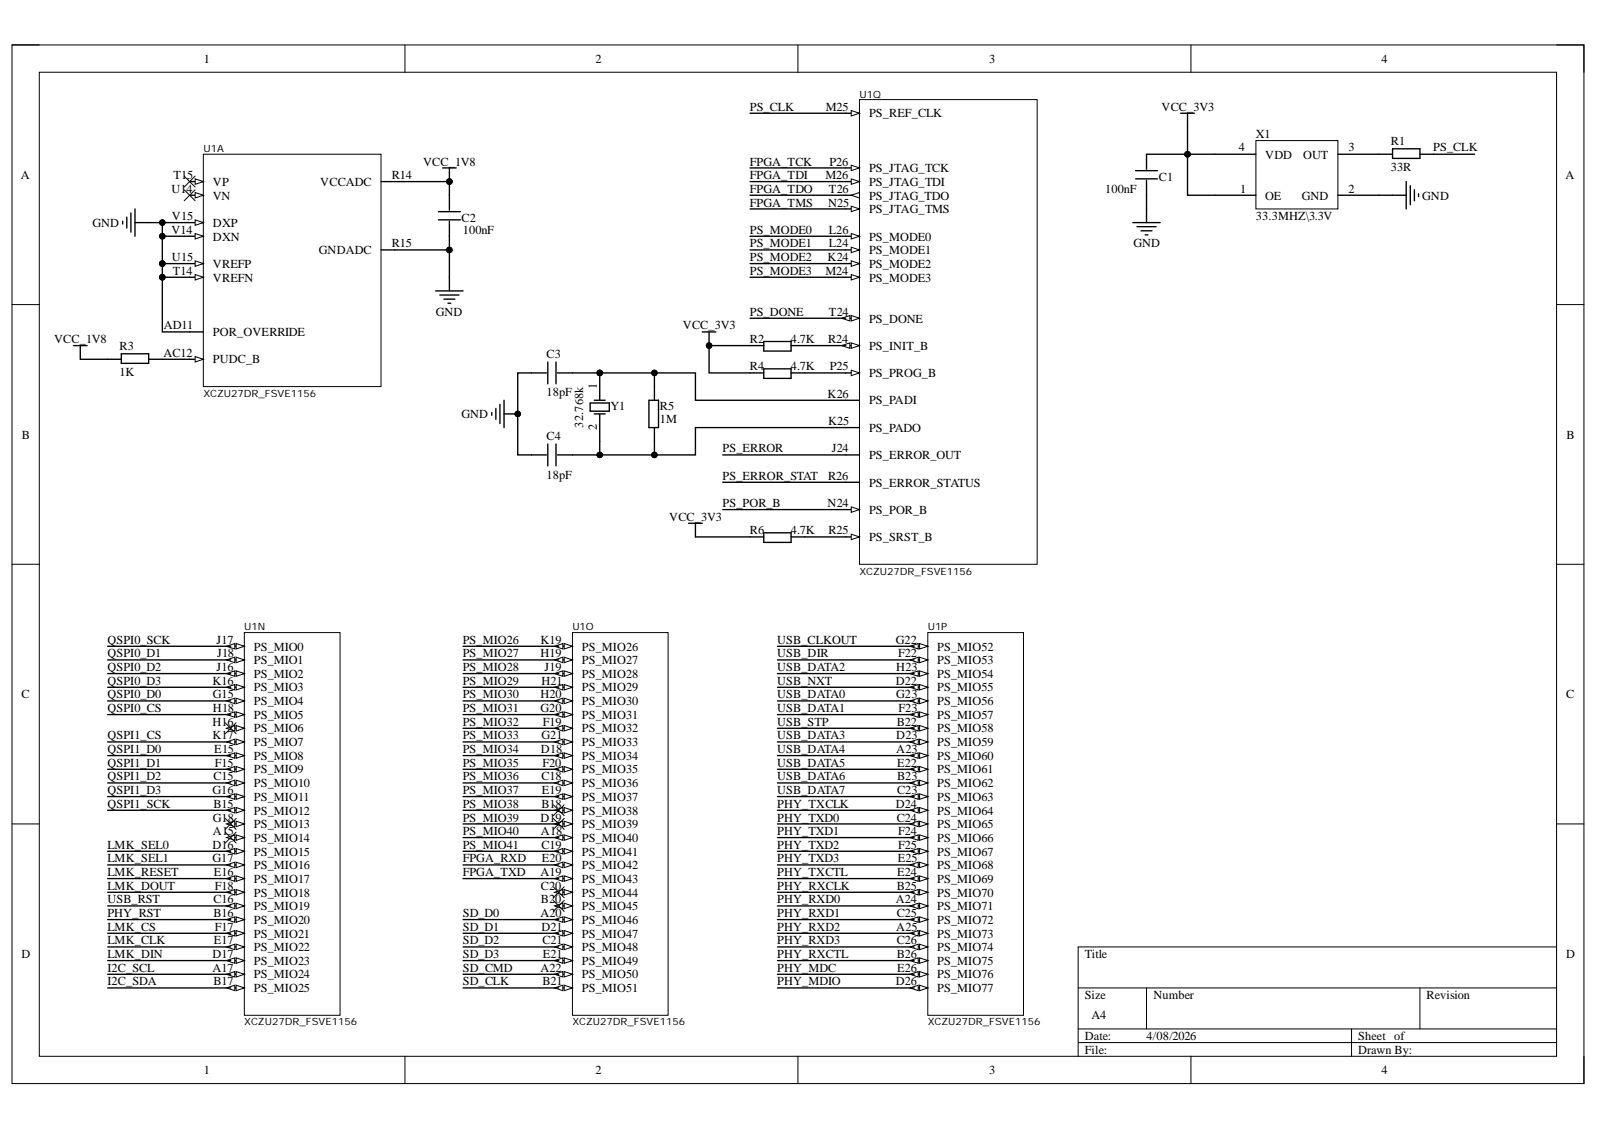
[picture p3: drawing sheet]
<svg xmlns="http://www.w3.org/2000/svg" width="297mm" height="210mm" viewBox="0 0 297 210" stroke-linecap="round" stroke-linejoin="round" font-family="sans-serif">
<defs><g id="words">
<text font-size="6.4" x="110.8" y="80.6">PIY102</text>
<text font-size="6" x="110.8" y="72.9">PIY101</text>
<g font-size="2.3">
<text x="37.9" y="11.7">1</text>
<text x="110.8" y="11.7">2</text>
<text x="184" y="11.7">3</text>
<text x="256.9" y="11.7">4</text>
<text x="139.5" y="20.5">PS_CLK</text>
<text x="153.6" y="20.5">M25</text>
<text x="161.6" y="21.8">PS_REF_CLK</text>
<text x="216.1" y="20.5">VCC_3V3</text>
<text x="230.4" y="28.2">4</text>
<text x="233.6" y="25.6">X1</text>
<text x="235.3" y="29.5">VDD</text>
<text x="242.4" y="29.5">OUT</text>
<text x="250.8" y="28.2">3</text>
<text x="258.7" y="26.9">R1</text>
<text x="266.6" y="28.2">PS_CLK</text>
<text x="3.9" y="33.3">A</text>
<text x="31.9" y="35.9">U14</text>
<text x="32.2" y="33.3">T15</text>
<text x="39.6" y="34.6">VP</text>
<text x="59.6" y="34.6">VCCADC</text>
<text x="72.9" y="33.3">R14</text>
<text x="78.7" y="30.8">VCC_1V8</text>
<text x="139.5" y="30.8">FPGA_TCK</text>
<text x="139.5" y="35.9">FPGA_TDO</text>
<text x="139.5" y="33.3">FPGA_TDI</text>
<text x="153.5" y="33.3">M26</text>
<text x="154.2" y="35.9">T26</text>
<text x="154.3" y="30.8">P26</text>
<text x="161.6" y="32">PS_JTAG_TCK</text>
<text x="161.6" y="34.6">PS_JTAG_TDI</text>
<text x="205.6" y="35.9">100nF</text>
<text x="215.5" y="33.6">C1</text>
<text x="230.7" y="35.9">1</text>
<text x="250.8" y="35.9">2</text>
<text x="258.7" y="31.8">33R</text>
<text x="291.2" y="33.3">A</text>
<text x="32" y="40.9">V15</text>
<text x="39.6" y="37.1">VN</text>
<text x="85.8" y="41.2">C2</text>
<text x="139.5" y="38.4">FPGA_TMS</text>
<text x="154" y="38.4">N25</text>
<text x="161.6" y="37.1">PS_JTAG_TDO</text>
<text x="161.6" y="39.7">PS_JTAG_TMS</text>
<text x="233.6" y="40.9">33.3MHZ\3.3V</text>
<text x="235.3" y="37.1">OE</text>
<text x="242.1" y="37.1">GND</text>
<text x="264.5" y="37.1">GND</text>
<text x="17.2" y="42.2">GND</text>
<text x="31.9" y="43.5">V14</text>
<text x="39.6" y="44.7">DXN</text>
<text x="39.6" y="42.2">DXP</text>
<text x="59.3" y="47.3">GNDADC</text>
<text x="72.9" y="46">R15</text>
<text x="86.1" y="43.5">100nF</text>
<text x="139.5" y="43.5">PS_MODE0</text>
<text x="139.5" y="46">PS_MODE1</text>
<text x="154.2" y="43.5">L26</text>
<text x="154.2" y="46">L24</text>
<text x="161.6" y="44.7">PS_MODE0</text>
<text x="161.6" y="47.3">PS_MODE1</text>
<text x="210.8" y="46">GND</text>
<text x="32" y="48.5">U15</text>
<text x="32.2" y="51.1">T14</text>
<text x="39.6" y="52.3">VREFN</text>
<text x="39.6" y="49.8">VREFP</text>
<text x="139.5" y="48.5">PS_MODE2</text>
<text x="139.5" y="51.1">PS_MODE3</text>
<text x="153.5" y="51.1">M24</text>
<text x="153.9" y="48.5">K24</text>
<text x="161.6" y="49.8">PS_MODE2</text>
<text x="161.6" y="52.3">PS_MODE3</text>
<text x="81.1" y="58.7">GND</text>
<text x="139.5" y="58.7">PS_DONE</text>
<text x="154.2" y="58.7">T24</text>
<text x="161.6" y="60">PS_DONE</text>
<text x="10.1" y="63.8">VCC_1V8</text>
<text x="22.3" y="65">R3</text>
<text x="30.5" y="61.2">AD11</text>
<text x="39.6" y="62.5">POR_OVERRIDE</text>
<text x="127" y="61.2">VCC_3V3</text>
<text x="139.5" y="63.8">R2</text>
<text x="147.1" y="63.8">4.7K</text>
<text x="154" y="63.8">R24</text>
<text x="161.6" y="65">PS_INIT_B</text>
<text x="22.3" y="69.9">1K</text>
<text x="30.4" y="66.3">AC12</text>
<text x="39.6" y="67.6">PUDC_B</text>
<text x="101.6" y="66.6">C3</text>
<text x="139.5" y="68.8">R4</text>
<text x="147.1" y="68.8">4.7K</text>
<text x="154.4" y="68.8">P25</text>
<text x="161.6" y="70.1">PS_PROG_B</text>
<text x="85.8" y="77.7">GND</text>
<text x="101.6" y="73.7">18pF</text>
<text x="111" y="72.4" transform="rotate(-90 111 72.4)">1</text>
<text x="113.6" y="76.2">Y1</text>
<text x="122.7" y="76.2">R5</text>
<text x="153.9" y="73.9">K26</text>
<text x="161.6" y="75.2">PS_PADI</text>
<text x="4.1" y="81.5">B</text>
<text x="101.6" y="81.8">C4</text>
<text x="108.5" y="79.5" transform="rotate(-90 108.5 79.5)">32.768k</text>
<text x="111" y="80" transform="rotate(-90 111 80)">2</text>
<text x="122.7" y="78.7">1M</text>
<text x="154" y="79">K25</text>
<text x="161.6" y="80.3">PS_PADO</text>
<text x="291.4" y="81.5">B</text>
<text x="101.6" y="89">18pF</text>
<text x="134.4" y="84.1">PS_ERROR</text>
<text x="134.4" y="89.2">PS_ERROR_STAT</text>
<text x="154" y="89.2">R26</text>
<text x="154.7" y="84.1">J24</text>
<text x="161.6" y="85.3">PS_ERROR_OUT</text>
<text x="134.4" y="94.3">PS_POR_B</text>
<text x="153.9" y="94.3">N24</text>
<text x="161.6" y="90.5">PS_ERROR_STATUS</text>
<text x="161.6" y="95.6">PS_POR_B</text>
<text x="124.5" y="96.8">VCC_3V3</text>
<text x="139.5" y="99.4">R6</text>
<text x="147.1" y="99.4">4.7K</text>
<text x="154.1" y="99.4">R25</text>
<text x="161.6" y="100.6">PS_SRST_B</text>
<text x="20" y="119.7">QSPI0_SCK</text>
<text x="40.3" y="119.7">J17</text>
<text x="86.1" y="119.7">PS_MIO26</text>
<text x="100.5" y="119.7">K19</text>
<text x="144.5" y="119.7">USB_CLKOUT</text>
<text x="166.6" y="119.7">G22</text>
<text x="20" y="122.2">QSPI0_D1</text>
<text x="20" y="124.7">QSPI0_D2</text>
<text x="40.3" y="124.7">J16</text>
<text x="40.4" y="122.2">J18</text>
<text x="47.2" y="120.9">PS_MIO0</text>
<text x="47.2" y="123.5">PS_MIO1</text>
<text x="86.1" y="122.2">PS_MIO27</text>
<text x="86.1" y="124.7">PS_MIO28</text>
<text x="100.5" y="122.2">H19</text>
<text x="101.3" y="124.7">J19</text>
<text x="108.2" y="120.9">PS_MIO26</text>
<text x="108.2" y="123.5">PS_MIO27</text>
<text x="144.5" y="122.2">USB_DIR</text>
<text x="144.5" y="124.7">USB_DATA2</text>
<text x="166.7" y="124.7">H23</text>
<text x="167.1" y="122.2">F22</text>
<text x="174.3" y="120.9">PS_MIO52</text>
<text x="174.3" y="123.5">PS_MIO53</text>
<text x="4" y="129.8">C</text>
<text x="20" y="129.8">QSPI0_D0</text>
<text x="20" y="127.3">QSPI0_D3</text>
<text x="39.5" y="127.3">K16</text>
<text x="39.6" y="129.8">G15</text>
<text x="47.2" y="126">PS_MIO2</text>
<text x="47.2" y="128.6">PS_MIO3</text>
<text x="47.2" y="131.1">PS_MIO4</text>
<text x="86.1" y="127.3">PS_MIO29</text>
<text x="86.1" y="129.8">PS_MIO30</text>
<text x="100.5" y="129.8">H20</text>
<text x="100.7" y="127.3">H21</text>
<text x="108.2" y="126">PS_MIO28</text>
<text x="108.2" y="128.6">PS_MIO29</text>
<text x="108.2" y="131.1">PS_MIO30</text>
<text x="144.5" y="127.3">USB_NXT</text>
<text x="144.5" y="129.8">USB_DATA0</text>
<text x="166.6" y="127.3">D22</text>
<text x="166.7" y="129.8">G23</text>
<text x="174.3" y="126">PS_MIO54</text>
<text x="174.3" y="128.6">PS_MIO55</text>
<text x="174.3" y="131.1">PS_MIO56</text>
<text x="291.3" y="129.8">C</text>
<text x="20" y="132.4">QSPI0_CS</text>
<text x="20" y="137.4">QSPI1_CS</text>
<text x="39.5" y="134.9">H16</text>
<text x="39.5" y="137.4">K17</text>
<text x="39.6" y="132.4">H18</text>
<text x="47.2" y="133.6">PS_MIO5</text>
<text x="47.2" y="136.2">PS_MIO6</text>
<text x="86.1" y="132.4">PS_MIO31</text>
<text x="86.1" y="134.9">PS_MIO32</text>
<text x="86.1" y="137.4">PS_MIO33</text>
<text x="100.5" y="132.4">G20</text>
<text x="100.7" y="137.4">G21</text>
<text x="101" y="134.9">F19</text>
<text x="108.2" y="133.6">PS_MIO31</text>
<text x="108.2" y="136.2">PS_MIO32</text>
<text x="144.5" y="132.4">USB_DATA1</text>
<text x="144.5" y="134.9">USB_STP</text>
<text x="144.5" y="137.4">USB_DATA3</text>
<text x="166.7" y="137.4">D23</text>
<text x="166.8" y="134.9">B22</text>
<text x="167.1" y="132.4">F23</text>
<text x="174.3" y="133.6">PS_MIO57</text>
<text x="174.3" y="136.2">PS_MIO58</text>
<text x="20" y="142.5">QSPI1_D1</text>
<text x="20" y="140">QSPI1_D0</text>
<text x="39.9" y="140">E15</text>
<text x="39.9" y="142.5">F15</text>
<text x="47.2" y="138.7">PS_MIO7</text>
<text x="47.2" y="141.2">PS_MIO8</text>
<text x="47.2" y="143.8">PS_MIO9</text>
<text x="86.1" y="140">PS_MIO34</text>
<text x="86.1" y="142.5">PS_MIO35</text>
<text x="100.6" y="140">D18</text>
<text x="100.9" y="142.5">F20</text>
<text x="108.2" y="138.7">PS_MIO33</text>
<text x="108.2" y="141.2">PS_MIO34</text>
<text x="108.2" y="143.8">PS_MIO35</text>
<text x="144.5" y="140">USB_DATA4</text>
<text x="144.5" y="142.5">USB_DATA5</text>
<text x="166.7" y="140">A23</text>
<text x="166.9" y="142.5">E22</text>
<text x="174.3" y="138.7">PS_MIO59</text>
<text x="174.3" y="141.2">PS_MIO60</text>
<text x="174.3" y="143.8">PS_MIO61</text>
<text x="20" y="145">QSPI1_D2</text>
<text x="20" y="147.6">QSPI1_D3</text>
<text x="39.5" y="147.6">G16</text>
<text x="39.7" y="145">C15</text>
<text x="47.2" y="146.3">PS_MIO10</text>
<text x="47.2" y="148.9">PS_MIO11</text>
<text x="86.1" y="145">PS_MIO36</text>
<text x="86.1" y="147.6">PS_MIO37</text>
<text x="100.7" y="145">C18</text>
<text x="100.8" y="147.6">E19</text>
<text x="108.2" y="146.3">PS_MIO36</text>
<text x="108.2" y="148.9">PS_MIO37</text>
<text x="144.5" y="145">USB_DATA6</text>
<text x="144.5" y="147.6">USB_DATA7</text>
<text x="166.9" y="145">B23</text>
<text x="166.9" y="147.6">C23</text>
<text x="174.3" y="146.3">PS_MIO62</text>
<text x="174.3" y="148.9">PS_MIO63</text>
<text x="20" y="150.2">QSPI1_SCK</text>
<text x="39.6" y="152.7">G18</text>
<text x="39.6" y="155.3">A15</text>
<text x="39.7" y="150.2">B15</text>
<text x="47.2" y="151.5">PS_MIO12</text>
<text x="47.2" y="154">PS_MIO13</text>
<text x="86.1" y="150.2">PS_MIO38</text>
<text x="86.1" y="152.7">PS_MIO39</text>
<text x="86.1" y="155.3">PS_MIO40</text>
<text x="100.5" y="152.7">D19</text>
<text x="100.6" y="155.3">A18</text>
<text x="100.7" y="150.2">B18</text>
<text x="108.2" y="151.5">PS_MIO38</text>
<text x="108.2" y="154">PS_MIO39</text>
<text x="144.5" y="150.2">PHY_TXCLK</text>
<text x="144.5" y="152.7">PHY_TXD0</text>
<text x="144.5" y="155.3">PHY_TXD1</text>
<text x="166.6" y="150.2">D24</text>
<text x="166.8" y="152.7">C24</text>
<text x="167.1" y="155.3">F24</text>
<text x="174.3" y="151.5">PS_MIO64</text>
<text x="174.3" y="154">PS_MIO65</text>
<text x="20" y="157.8">LMK_SEL0</text>
<text x="20" y="160.4">LMK_SEL1</text>
<text x="39.5" y="157.8">D16</text>
<text x="39.5" y="160.4">G17</text>
<text x="47.2" y="156.5">PS_MIO14</text>
<text x="47.2" y="159.1">PS_MIO15</text>
<text x="47.2" y="161.6">PS_MIO16</text>
<text x="86.1" y="157.8">PS_MIO41</text>
<text x="86.1" y="160.4">FPGA_RXD</text>
<text x="100.7" y="157.8">C19</text>
<text x="100.8" y="160.4">E20</text>
<text x="108.2" y="156.5">PS_MIO40</text>
<text x="108.2" y="159.1">PS_MIO41</text>
<text x="108.2" y="161.6">PS_MIO42</text>
<text x="144.5" y="157.8">PHY_TXD2</text>
<text x="144.5" y="160.4">PHY_TXD3</text>
<text x="167" y="160.4">E25</text>
<text x="167.1" y="157.8">F25</text>
<text x="174.3" y="156.5">PS_MIO66</text>
<text x="174.3" y="159.1">PS_MIO67</text>
<text x="174.3" y="161.6">PS_MIO68</text>
<text x="20" y="165.4">LMK_DOUT</text>
<text x="20" y="162.9">LMK_RESET</text>
<text x="20" y="168">USB_RST</text>
<text x="39.7" y="168">C16</text>
<text x="39.8" y="162.9">E16</text>
<text x="39.9" y="165.4">F18</text>
<text x="47.2" y="164.2">PS_MIO17</text>
<text x="47.2" y="166.7">PS_MIO18</text>
<text x="86.1" y="162.9">FPGA_TXD</text>
<text x="100.5" y="162.9">A19</text>
<text x="100.6" y="165.4">C20</text>
<text x="100.6" y="168">B20</text>
<text x="108.2" y="164.2">PS_MIO43</text>
<text x="108.2" y="166.7">PS_MIO44</text>
<text x="144.5" y="162.9">PHY_TXCTL</text>
<text x="144.5" y="165.4">PHY_RXCLK</text>
<text x="144.5" y="168">PHY_RXD0</text>
<text x="166.6" y="168">A24</text>
<text x="166.8" y="165.4">B25</text>
<text x="166.9" y="162.9">E24</text>
<text x="174.3" y="164.2">PS_MIO69</text>
<text x="174.3" y="166.7">PS_MIO70</text>
<text x="20" y="173">LMK_CS</text>
<text x="20" y="170.5">PHY_RST</text>
<text x="39.7" y="170.5">B16</text>
<text x="39.9" y="173">F17</text>
<text x="47.2" y="169.2">PS_MIO19</text>
<text x="47.2" y="171.8">PS_MIO20</text>
<text x="86.1" y="170.5">SD_D0</text>
<text x="86.1" y="173">SD_D1</text>
<text x="100.5" y="170.5">A20</text>
<text x="100.7" y="173">D21</text>
<text x="108.2" y="169.2">PS_MIO45</text>
<text x="108.2" y="171.8">PS_MIO46</text>
<text x="144.5" y="170.5">PHY_RXD1</text>
<text x="144.5" y="173">PHY_RXD2</text>
<text x="166.7" y="173">A25</text>
<text x="166.8" y="170.5">C25</text>
<text x="174.3" y="169.2">PS_MIO71</text>
<text x="174.3" y="171.8">PS_MIO72</text>
<text x="4" y="178.1">D</text>
<text x="20" y="175.6">LMK_CLK</text>
<text x="20" y="178.1">LMK_DIN</text>
<text x="39.5" y="178.1">D17</text>
<text x="39.8" y="175.6">E17</text>
<text x="47.2" y="174.3">PS_MIO21</text>
<text x="47.2" y="176.8">PS_MIO22</text>
<text x="47.2" y="179.4">PS_MIO23</text>
<text x="86.1" y="175.6">SD_D2</text>
<text x="86.1" y="178.1">SD_D3</text>
<text x="100.9" y="175.6">C21</text>
<text x="101" y="178.1">E21</text>
<text x="108.2" y="174.3">PS_MIO47</text>
<text x="108.2" y="176.8">PS_MIO48</text>
<text x="108.2" y="179.4">PS_MIO49</text>
<text x="144.5" y="175.6">PHY_RXD3</text>
<text x="144.5" y="178.1">PHY_RXCTL</text>
<text x="166.8" y="175.6">C26</text>
<text x="166.8" y="178.1">B26</text>
<text x="174.3" y="174.3">PS_MIO73</text>
<text x="174.3" y="176.8">PS_MIO74</text>
<text x="174.3" y="179.4">PS_MIO75</text>
<text x="201.8" y="178.1">Title</text>
<text x="291.3" y="178.1">D</text>
<text x="20" y="180.7">I2C_SCL</text>
<text x="20" y="183.2">I2C_SDA</text>
<text x="39.5" y="180.7">A17</text>
<text x="39.7" y="183.2">B17</text>
<text x="47.2" y="181.9">PS_MIO24</text>
<text x="47.2" y="184.5">PS_MIO25</text>
<text x="86.1" y="180.7">SD_CMD</text>
<text x="86.1" y="183.2">SD_CLK</text>
<text x="100.5" y="180.7">A22</text>
<text x="100.9" y="183.2">B21</text>
<text x="108.2" y="181.9">PS_MIO50</text>
<text x="108.2" y="184.5">PS_MIO51</text>
<text x="144.5" y="180.7">PHY_MDC</text>
<text x="144.5" y="183.2">PHY_MDIO</text>
<text x="166.6" y="183.2">D26</text>
<text x="166.9" y="180.7">E26</text>
<text x="174.3" y="181.9">PS_MIO76</text>
<text x="174.3" y="184.5">PS_MIO77</text>
<text x="201.8" y="185.7">Size</text>
<text x="214.5" y="185.7">Number</text>
<text x="265.3" y="185.7">Revision</text>
<text x="203" y="189.5">A4</text>
<text x="201.8" y="193.3">Date:</text>
<text x="201.8" y="195.9">File:</text>
<text x="213.3" y="193.3">4/08/2026</text>
<text x="252.6" y="193.3">Sheet of</text>
<text x="252.6" y="195.9">Drawn By:</text>
<text x="37.9" y="199.7">1</text>
<text x="110.8" y="199.7">2</text>
<text x="184" y="199.7">3</text>
<text x="256.9" y="199.7">4</text>
</g>
<g font-size="1.9">
<text x="159.9" y="18.2">U1Q</text>
<text x="37.8" y="28.3">U1A</text>
<text x="37.8" y="73.7">XCZU27DR_FSVE1156</text>
<text x="159.9" y="106.8">XCZU27DR_FSVE1156</text>
<text x="45.4" y="117.2">U1N</text>
<text x="106.5" y="117.2">U1O</text>
<text x="172.6" y="117.2">U1P</text>
<text x="45.4" y="190.6">XCZU27DR_FSVE1156</text>
<text x="106.5" y="190.6">XCZU27DR_FSVE1156</text>
<text x="172.6" y="190.6">XCZU27DR_FSVE1156</text>
</g>
</g></defs>
<path d="M2.2 8.4h292.4v193.1h-292.4z" fill="none" stroke="#000" stroke-width=".19"/>
<path d="M7.3 13.4h282.2v183h-282.2z" fill-rule="evenodd" fill="#fff"/>
<g fill="none" stroke="#000" stroke-width=".19">
<path d="M2.2 8.4h5.1M7.3 13.4h282.2v183h-282.2zM75.3 8.4v5M148.4 8.4v5M221.5 8.4v5M289.5 8.4h5.1v5M2.2 56.6h5.1M289.5 56.6h5.1M2.2 104.9h5.1M289.5 104.9h5.1M2.2 153.2h5.1M289.5 153.2h5.1"/>
<path d="M289.5 176.1h-89v20.3M75.3 196.4v5.1M148.4 196.4v5.1M200.5 183.7h89M200.5 191.3h89M200.5 193.8h89M213.3 183.7v7.6M221.5 196.4v5.1M251.4 191.3v5.1M264.1 183.7v7.6M294.6 196.4v5.1"/>
</g>
<g fill="none" stroke="#000" stroke-width=".25">
<path d="M81.5 39.3h4.1M83.6 36.3v2.8M81.5 40.9h4.1M83.6 41.1v2.8M13.7 64.3h2.5M14.9 64.3v2.5M20 66.8h2.6M22.6 65.8h5.1v1.8h-5.1zM27.7 66.8h2.5M139.5 64.3h2.6M139.5 69.3h2.6M142.1 63.5h5v1.8h-5z"/>
<path d="M142.1 68.6h5v1.7h-5zM147.1 64.3h2.6M147.1 69.3h2.6"/>
</g>
<path d="M37.8 28.7h33.1v43.2h-33.1z" fill-rule="evenodd" fill="#fff"/>
<path d="M37.8 28.7h33.1v43.2h-33.1z" fill="none" stroke="#000" stroke-width=".19"/>
<path d="M35.3 43.9h2.5" fill="none" stroke="#000" stroke-width=".25"/>
<path d="M36.3 43.4l1.5 .5-1.5 .5z" fill="#fff"/>
<path d="M36.3 43.4l1.5 .5-1.5 .5z" fill="none" stroke="#000" stroke-width=".19"/>
<path d="M35.3 41.4h2.5" fill="none" stroke="#000" stroke-width=".25"/>
<path d="M36.3 40.9l1.5 .5-1.5 .5z" fill="#fff"/>
<path d="M36.3 40.9l1.5 .5-1.5 .5z" fill="none" stroke="#000" stroke-width=".19"/>
<path d="M70.9 46.5h2.5M35.3 61.7h2.5M35.3 66.8h2.5" fill="none" stroke="#000" stroke-width=".25"/>
<path d="M36.3 66.3l1.5 .5-1.5 .5z" fill="#fff"/>
<path d="M36.3 66.3l1.5 .5-1.5 .5z" fill="none" stroke="#000" stroke-width=".19"/>
<path d="M35.3 36.3h2.5M70.9 33.8h2.5" fill="none" stroke="#000" stroke-width=".25"/>
<path d="M36.3 35.8l1.5 .5-1.5 .5z" fill="#fff"/>
<path d="M36.3 35.8l1.5 .5-1.5 .5z" fill="none" stroke="#000" stroke-width=".19"/>
<path d="M35.3 33.8h2.5" fill="none" stroke="#000" stroke-width=".25"/>
<path d="M36.3 33.3l1.5 .5-1.5 .5z" fill="#fff"/>
<path d="M36.3 33.3l1.5 .5-1.5 .5z" fill="none" stroke="#000" stroke-width=".19"/>
<path d="M35.3 51.5h2.5" fill="none" stroke="#000" stroke-width=".25"/>
<path d="M36.3 51l1.5 .5-1.5 .6z" fill="#fff"/>
<path d="M36.3 51l1.5 .5-1.5 .6z" fill="none" stroke="#000" stroke-width=".19"/>
<path d="M35.3 49h2.5" fill="none" stroke="#000" stroke-width=".25"/>
<path d="M36.3 48.5l1.5 .5-1.5 .5z" fill="#fff"/>
<path d="M36.3 48.5l1.5 .5-1.5 .5z" fill="none" stroke="#000" stroke-width=".19"/>
<path d="M159.9 18.5h33v86.4h-33z" fill-rule="evenodd" fill="#fff"/>
<path d="M159.9 18.5h33v86.4h-33z" fill="none" stroke="#000" stroke-width=".19"/>
<path d="M157.3 59.2h2.6" fill="none" stroke="#000" stroke-width=".25"/>
<path d="M158.3 58.7l1.6 .5-1.6 .5z" fill="#fff"/>
<path d="M158.3 58.7l1.6 .5-1.6 .5z" fill="none" stroke="#000" stroke-width=".19"/>
<path d="M156.6 59.2l1.5-.5v1z" fill="#fff"/>
<path d="M156.6 59.2l1.5-.5v1z" fill="none" stroke="#000" stroke-width=".19"/>
<path d="M157.3 64.3h2.6M157.3 84.6h2.6M157.3 89.7h2.6" fill="none" stroke="#000" stroke-width=".25"/>
<path d="M158.3 63.7l1.6 .6-1.6 .5z" fill="#fff"/>
<path d="M158.3 63.7l1.6 .6-1.6 .5z" fill="none" stroke="#000" stroke-width=".19"/>
<path d="M156.6 64.3l1.5-.6v1.1z" fill="#fff"/>
<path d="M156.6 64.3l1.5-.6v1.1z" fill="none" stroke="#000" stroke-width=".19"/>
<path d="M157.3 31.2h2.6" fill="none" stroke="#000" stroke-width=".25"/>
<path d="M158.3 30.7l1.6 .5-1.6 .5z" fill="#fff"/>
<path d="M158.3 30.7l1.6 .5-1.6 .5z" fill="none" stroke="#000" stroke-width=".19"/>
<path d="M157.3 33.8h2.6" fill="none" stroke="#000" stroke-width=".25"/>
<path d="M158.3 33.3l1.6 .5-1.6 .5z" fill="#fff"/>
<path d="M158.3 33.3l1.6 .5-1.6 .5z" fill="none" stroke="#000" stroke-width=".19"/>
<path d="M157.3 36.3h2.6" fill="none" stroke="#000" stroke-width=".25"/>
<path d="M158.3 36.3l1.6-.5v1z" fill="#fff"/>
<path d="M158.3 36.3l1.6-.5v1z" fill="none" stroke="#000" stroke-width=".19"/>
<path d="M157.3 38.8h2.6" fill="none" stroke="#000" stroke-width=".25"/>
<path d="M158.3 38.3l1.6 .5-1.6 .5z" fill="#fff"/>
<path d="M158.3 38.3l1.6 .5-1.6 .5z" fill="none" stroke="#000" stroke-width=".19"/>
<path d="M157.3 43.9h2.6" fill="none" stroke="#000" stroke-width=".25"/>
<path d="M158.3 43.4l1.6 .5-1.6 .5z" fill="#fff"/>
<path d="M158.3 43.4l1.6 .5-1.6 .5z" fill="none" stroke="#000" stroke-width=".19"/>
<path d="M157.3 46.5h2.6" fill="none" stroke="#000" stroke-width=".25"/>
<path d="M158.3 46l1.6 .5-1.6 .5z" fill="#fff"/>
<path d="M158.3 46l1.6 .5-1.6 .5z" fill="none" stroke="#000" stroke-width=".19"/>
<path d="M157.3 49h2.6" fill="none" stroke="#000" stroke-width=".25"/>
<path d="M158.3 48.5l1.6 .5-1.6 .5z" fill="#fff"/>
<path d="M158.3 48.5l1.6 .5-1.6 .5z" fill="none" stroke="#000" stroke-width=".19"/>
<path d="M157.3 51.5h2.6" fill="none" stroke="#000" stroke-width=".25"/>
<path d="M158.3 51l1.6 .5-1.6 .6z" fill="#fff"/>
<path d="M158.3 51l1.6 .5-1.6 .6z" fill="none" stroke="#000" stroke-width=".19"/>
<path d="M157.3 74.4h2.6M157.3 79.5h2.6M157.3 94.7h2.6" fill="none" stroke="#000" stroke-width=".25"/>
<path d="M158.3 94.2l1.6 .5-1.6 .6z" fill="#fff"/>
<path d="M158.3 94.2l1.6 .5-1.6 .6z" fill="none" stroke="#000" stroke-width=".19"/>
<path d="M157.3 69.3h2.6" fill="none" stroke="#000" stroke-width=".25"/>
<path d="M158.3 68.8l1.6 .5-1.6 .5z" fill="#fff"/>
<path d="M158.3 68.8l1.6 .5-1.6 .5z" fill="none" stroke="#000" stroke-width=".19"/>
<path d="M157.3 21.1h2.6" fill="none" stroke="#000" stroke-width=".25"/>
<path d="M158.3 20.5l1.6 .6-1.6 .5z" fill="#fff"/>
<path d="M158.3 20.5l1.6 .6-1.6 .5z" fill="none" stroke="#000" stroke-width=".19"/>
<path d="M157.3 99.8h2.6" fill="none" stroke="#000" stroke-width=".25"/>
<path d="M158.3 99.3l1.6 .5-1.6 .5z" fill="#fff"/>
<g fill="none" stroke="#000" stroke-width=".19">
<path d="M34.3 32.7l2 2.1M34.3 35.3l2 2M36.3 32.7l-2 2.1M36.3 35.3l-2 2M158.3 99.3l1.6 .5-1.6 .5z"/>
<circle cx="83.6" cy="33.8" r=".51"/>
<circle cx="131.9" cy="64.3" r=".51"/>
</g>
<g fill="none" stroke="#000" stroke-width=".25">
<path d="M82.3 31.2h2.6M83.6 31.2v2.6M213.3 38.8v2.6M256.5 28.7h2.5M259 27.7h5.1v1.7h-5.1zM259 36.3h2.6M261.6 33.8v5M262.3 34.5v3.6M263.1 35.3v2M263.8 36v.6M264.1 28.7h2.5M81 54.1h5.1"/>
<path d="M81.8 54.8h3.6M82.6 55.6h2M83.3 56.4h.5M83.6 51.5v2.6M210.7 41.4h5.1M211.5 42.1h3.5M212.2 42.9h2.1M213 43.7h.5M130.6 61.7h2.6M131.9 61.7v2.6M128.1 97.3h2.5M129.3 97.3v2.5"/>
<path d="M139.5 99.8h2.6M142.1 99.1h5v1.7h-5zM147.1 99.8h2.6"/>
</g>
<g fill="#000">
<circle cx="83.6" cy="33.8" r=".51"/>
<circle cx="131.9" cy="64.3" r=".51"/>
</g>
<path d="M233.6 26.1h15.2v12.7h-15.2z" fill-rule="evenodd" fill="#fff"/>
<path d="M233.6 26.1h15.2v12.7h-15.2z" fill="none" stroke="#000" stroke-width=".19"/>
<g fill="none" stroke="#000" stroke-width=".25">
<path d="M24.3 39.6v3.6M25.1 38.8v5.1M211.2 31.7h4.1M211.2 33.3h4.1M213.3 28.7v2.8M213.3 33.5v2.8M219.6 21.1h2.5M220.9 21.1v2.5M226 36.3h7.6M226 28.7h7.6M248.8 36.3h7.7M248.8 28.7h7.7"/>
<path d="M22.8 41.1v.5M23.6 40.4v2M25.1 41.4h2.6M98.8 69.3h2.8M101.9 67.3v4.1M103.4 67.3v4.1M103.7 69.3h2.8M113.3 74.9v1.5M120.7 74.4h1.8v5.1h-1.8zM121.7 71.9v2.5M121.7 79.5v2.5M98.8 84.6h2.8"/>
<path d="M101.9 82.5v4.1M103.4 82.5v4.1M103.7 84.6h2.8"/>
</g>
<path d="M106.5 117.6h17.8v71.2h-17.8z" fill-rule="evenodd" fill="#fff"/>
<path d="M106.5 117.6h17.8v71.2h-17.8z" fill="none" stroke="#000" stroke-width=".19"/>
<path d="M103.9 120.2h2.6" fill="none" stroke="#000" stroke-width=".25"/>
<path d="M104.9 119.6l1.6 .6-1.6 .5z" fill="#fff"/>
<path d="M104.9 119.6l1.6 .6-1.6 .5z" fill="none" stroke="#000" stroke-width=".19"/>
<path d="M103.2 120.2l1.5-.6v1.1z" fill="#fff"/>
<path d="M103.2 120.2l1.5-.6v1.1z" fill="none" stroke="#000" stroke-width=".19"/>
<path d="M103.9 122.7h2.6" fill="none" stroke="#000" stroke-width=".25"/>
<path d="M104.9 122.2l1.6 .5-1.6 .5z" fill="#fff"/>
<path d="M104.9 122.2l1.6 .5-1.6 .5z" fill="none" stroke="#000" stroke-width=".19"/>
<path d="M103.2 122.7l1.5-.5v1z" fill="#fff"/>
<path d="M103.2 122.7l1.5-.5v1z" fill="none" stroke="#000" stroke-width=".19"/>
<path d="M103.9 125.2h2.6" fill="none" stroke="#000" stroke-width=".25"/>
<path d="M104.9 124.7l1.6 .5-1.6 .5z" fill="#fff"/>
<path d="M104.9 124.7l1.6 .5-1.6 .5z" fill="none" stroke="#000" stroke-width=".19"/>
<path d="M103.2 125.2l1.5-.5v1z" fill="#fff"/>
<path d="M103.2 125.2l1.5-.5v1z" fill="none" stroke="#000" stroke-width=".19"/>
<path d="M103.9 127.8h2.6" fill="none" stroke="#000" stroke-width=".25"/>
<path d="M104.9 127.3l1.6 .5-1.6 .5z" fill="#fff"/>
<path d="M104.9 127.3l1.6 .5-1.6 .5z" fill="none" stroke="#000" stroke-width=".19"/>
<path d="M103.2 127.8l1.5-.5v1z" fill="#fff"/>
<path d="M103.2 127.8l1.5-.5v1z" fill="none" stroke="#000" stroke-width=".19"/>
<path d="M103.9 130.3h2.6" fill="none" stroke="#000" stroke-width=".25"/>
<path d="M104.9 129.8l1.6 .5-1.6 .5z" fill="#fff"/>
<path d="M104.9 129.8l1.6 .5-1.6 .5z" fill="none" stroke="#000" stroke-width=".19"/>
<path d="M103.2 130.3l1.5-.5v1z" fill="#fff"/>
<path d="M103.2 130.3l1.5-.5v1z" fill="none" stroke="#000" stroke-width=".19"/>
<path d="M103.9 132.9h2.6" fill="none" stroke="#000" stroke-width=".25"/>
<path d="M104.9 132.3l1.6 .6-1.6 .5z" fill="#fff"/>
<path d="M104.9 132.3l1.6 .6-1.6 .5z" fill="none" stroke="#000" stroke-width=".19"/>
<path d="M103.2 132.9l1.5-.6v1.1z" fill="#fff"/>
<path d="M103.2 132.9l1.5-.6v1.1z" fill="none" stroke="#000" stroke-width=".19"/>
<path d="M103.9 135.4h2.6" fill="none" stroke="#000" stroke-width=".25"/>
<path d="M104.9 134.9l1.6 .5-1.6 .5z" fill="#fff"/>
<path d="M104.9 134.9l1.6 .5-1.6 .5z" fill="none" stroke="#000" stroke-width=".19"/>
<path d="M103.2 135.4l1.5-.5v1z" fill="#fff"/>
<path d="M103.2 135.4l1.5-.5v1z" fill="none" stroke="#000" stroke-width=".19"/>
<path d="M103.9 137.9h2.6" fill="none" stroke="#000" stroke-width=".25"/>
<path d="M104.9 137.4l1.6 .5-1.6 .5z" fill="#fff"/>
<path d="M104.9 137.4l1.6 .5-1.6 .5z" fill="none" stroke="#000" stroke-width=".19"/>
<path d="M103.2 137.9l1.5-.5v1z" fill="#fff"/>
<path d="M103.2 137.9l1.5-.5v1z" fill="none" stroke="#000" stroke-width=".19"/>
<path d="M103.9 140.5h2.6" fill="none" stroke="#000" stroke-width=".25"/>
<path d="M104.9 140l1.6 .5-1.6 .5z" fill="#fff"/>
<path d="M104.9 140l1.6 .5-1.6 .5z" fill="none" stroke="#000" stroke-width=".19"/>
<path d="M103.2 140.5l1.5-.5v1z" fill="#fff"/>
<path d="M103.2 140.5l1.5-.5v1z" fill="none" stroke="#000" stroke-width=".19"/>
<path d="M103.9 143h2.6" fill="none" stroke="#000" stroke-width=".25"/>
<path d="M104.9 142.5l1.6 .5-1.6 .5z" fill="#fff"/>
<path d="M104.9 142.5l1.6 .5-1.6 .5z" fill="none" stroke="#000" stroke-width=".19"/>
<path d="M103.2 143l1.5-.5v1z" fill="#fff"/>
<path d="M103.2 143l1.5-.5v1z" fill="none" stroke="#000" stroke-width=".19"/>
<path d="M103.9 145.6h2.6" fill="none" stroke="#000" stroke-width=".25"/>
<path d="M104.9 145.1l1.6 .5-1.6 .5z" fill="#fff"/>
<path d="M104.9 145.1l1.6 .5-1.6 .5z" fill="none" stroke="#000" stroke-width=".19"/>
<path d="M103.2 145.6l1.5-.5v1z" fill="#fff"/>
<path d="M103.2 145.6l1.5-.5v1z" fill="none" stroke="#000" stroke-width=".19"/>
<path d="M103.9 148.1h2.6" fill="none" stroke="#000" stroke-width=".25"/>
<path d="M104.9 147.6l1.6 .5-1.6 .5z" fill="#fff"/>
<path d="M104.9 147.6l1.6 .5-1.6 .5z" fill="none" stroke="#000" stroke-width=".19"/>
<path d="M103.2 148.1l1.5-.5v1z" fill="#fff"/>
<path d="M103.2 148.1l1.5-.5v1z" fill="none" stroke="#000" stroke-width=".19"/>
<path d="M103.9 150.6h2.6" fill="none" stroke="#000" stroke-width=".25"/>
<path d="M104.9 150.1l1.6 .5-1.6 .6z" fill="#fff"/>
<path d="M104.9 150.1l1.6 .5-1.6 .6z" fill="none" stroke="#000" stroke-width=".19"/>
<path d="M103.2 150.6l1.5-.5v1.1z" fill="#fff"/>
<path d="M103.2 150.6l1.5-.5v1.1z" fill="none" stroke="#000" stroke-width=".19"/>
<path d="M103.9 153.2h2.6" fill="none" stroke="#000" stroke-width=".25"/>
<path d="M104.9 152.7l1.6 .5-1.6 .5z" fill="#fff"/>
<path d="M104.9 152.7l1.6 .5-1.6 .5z" fill="none" stroke="#000" stroke-width=".19"/>
<path d="M103.2 153.2l1.5-.5v1z" fill="#fff"/>
<path d="M103.2 153.2l1.5-.5v1z" fill="none" stroke="#000" stroke-width=".19"/>
<path d="M103.9 155.7h2.6" fill="none" stroke="#000" stroke-width=".25"/>
<path d="M104.9 155.2l1.6 .5-1.6 .5z" fill="#fff"/>
<path d="M104.9 155.2l1.6 .5-1.6 .5z" fill="none" stroke="#000" stroke-width=".19"/>
<path d="M103.2 155.7l1.5-.5v1z" fill="#fff"/>
<path d="M103.2 155.7l1.5-.5v1z" fill="none" stroke="#000" stroke-width=".19"/>
<path d="M103.9 158.3h2.6" fill="none" stroke="#000" stroke-width=".25"/>
<path d="M104.9 157.8l1.6 .5-1.6 .5z" fill="#fff"/>
<path d="M104.9 157.8l1.6 .5-1.6 .5z" fill="none" stroke="#000" stroke-width=".19"/>
<path d="M103.2 158.3l1.5-.5v1z" fill="#fff"/>
<path d="M103.2 158.3l1.5-.5v1z" fill="none" stroke="#000" stroke-width=".19"/>
<path d="M103.9 160.8h2.6" fill="none" stroke="#000" stroke-width=".25"/>
<path d="M104.9 160.3l1.6 .5-1.6 .5z" fill="#fff"/>
<path d="M104.9 160.3l1.6 .5-1.6 .5z" fill="none" stroke="#000" stroke-width=".19"/>
<path d="M103.2 160.8l1.5-.5v1z" fill="#fff"/>
<path d="M103.2 160.8l1.5-.5v1z" fill="none" stroke="#000" stroke-width=".19"/>
<path d="M103.9 163.3h2.6" fill="none" stroke="#000" stroke-width=".25"/>
<path d="M104.9 162.8l1.6 .5-1.6 .6z" fill="#fff"/>
<path d="M104.9 162.8l1.6 .5-1.6 .6z" fill="none" stroke="#000" stroke-width=".19"/>
<path d="M103.2 163.3l1.5-.5v1.1z" fill="#fff"/>
<path d="M103.2 163.3l1.5-.5v1.1z" fill="none" stroke="#000" stroke-width=".19"/>
<path d="M103.9 165.9h2.6" fill="none" stroke="#000" stroke-width=".25"/>
<path d="M104.9 165.4l1.6 .5-1.6 .5z" fill="#fff"/>
<path d="M104.9 165.4l1.6 .5-1.6 .5z" fill="none" stroke="#000" stroke-width=".19"/>
<path d="M103.2 165.9l1.5-.5v1z" fill="#fff"/>
<path d="M103.2 165.9l1.5-.5v1z" fill="none" stroke="#000" stroke-width=".19"/>
<path d="M103.9 168.4h2.6" fill="none" stroke="#000" stroke-width=".25"/>
<path d="M104.9 167.9l1.6 .5-1.6 .5z" fill="#fff"/>
<path d="M104.9 167.9l1.6 .5-1.6 .5z" fill="none" stroke="#000" stroke-width=".19"/>
<path d="M103.2 168.4l1.5-.5v1z" fill="#fff"/>
<path d="M103.2 168.4l1.5-.5v1z" fill="none" stroke="#000" stroke-width=".19"/>
<path d="M103.9 171h2.6" fill="none" stroke="#000" stroke-width=".25"/>
<path d="M104.9 170.5l1.6 .5-1.6 .5z" fill="#fff"/>
<path d="M104.9 170.5l1.6 .5-1.6 .5z" fill="none" stroke="#000" stroke-width=".19"/>
<path d="M103.2 171l1.5-.5v1z" fill="#fff"/>
<path d="M103.2 171l1.5-.5v1z" fill="none" stroke="#000" stroke-width=".19"/>
<path d="M103.9 173.5h2.6" fill="none" stroke="#000" stroke-width=".25"/>
<path d="M104.9 173l1.6 .5-1.6 .5z" fill="#fff"/>
<path d="M104.9 173l1.6 .5-1.6 .5z" fill="none" stroke="#000" stroke-width=".19"/>
<path d="M103.2 173.5l1.5-.5v1z" fill="#fff"/>
<path d="M103.2 173.5l1.5-.5v1z" fill="none" stroke="#000" stroke-width=".19"/>
<path d="M103.9 176.1h2.6" fill="none" stroke="#000" stroke-width=".25"/>
<path d="M104.9 175.5l1.6 .6-1.6 .5z" fill="#fff"/>
<path d="M104.9 175.5l1.6 .6-1.6 .5z" fill="none" stroke="#000" stroke-width=".19"/>
<path d="M103.2 176.1l1.5-.6v1.1z" fill="#fff"/>
<path d="M103.2 176.1l1.5-.6v1.1z" fill="none" stroke="#000" stroke-width=".19"/>
<path d="M103.9 178.6h2.6" fill="none" stroke="#000" stroke-width=".25"/>
<path d="M104.9 178.1l1.6 .5-1.6 .5z" fill="#fff"/>
<path d="M104.9 178.1l1.6 .5-1.6 .5z" fill="none" stroke="#000" stroke-width=".19"/>
<path d="M103.2 178.6l1.5-.5v1z" fill="#fff"/>
<path d="M103.2 178.6l1.5-.5v1z" fill="none" stroke="#000" stroke-width=".19"/>
<path d="M103.9 181.1h2.6" fill="none" stroke="#000" stroke-width=".25"/>
<path d="M104.9 180.6l1.6 .5-1.6 .5z" fill="#fff"/>
<path d="M104.9 180.6l1.6 .5-1.6 .5z" fill="none" stroke="#000" stroke-width=".19"/>
<path d="M103.2 181.1l1.5-.5v1z" fill="#fff"/>
<path d="M103.2 181.1l1.5-.5v1z" fill="none" stroke="#000" stroke-width=".19"/>
<path d="M103.9 183.7h2.6" fill="none" stroke="#000" stroke-width=".25"/>
<path d="M104.9 183.2l1.6 .5-1.6 .5z" fill="#fff"/>
<path d="M104.9 183.2l1.6 .5-1.6 .5z" fill="none" stroke="#000" stroke-width=".19"/>
<path d="M103.2 183.7l1.5-.5v1z" fill="#fff"/>
<path d="M103.2 183.7l1.5-.5v1z" fill="none" stroke="#000" stroke-width=".19"/>
<path d="M172.6 117.6h17.8v71.2h-17.8z" fill-rule="evenodd" fill="#fff"/>
<path d="M172.6 117.6h17.8v71.2h-17.8z" fill="none" stroke="#000" stroke-width=".19"/>
<path d="M170 120.2h2.6" fill="none" stroke="#000" stroke-width=".25"/>
<path d="M171 119.6l1.6 .6-1.6 .5z" fill="#fff"/>
<path d="M171 119.6l1.6 .6-1.6 .5z" fill="none" stroke="#000" stroke-width=".19"/>
<path d="M169.3 120.2l1.5-.6v1.1z" fill="#fff"/>
<path d="M169.3 120.2l1.5-.6v1.1z" fill="none" stroke="#000" stroke-width=".19"/>
<path d="M170 122.7h2.6" fill="none" stroke="#000" stroke-width=".25"/>
<path d="M171 122.2l1.6 .5-1.6 .5z" fill="#fff"/>
<path d="M171 122.2l1.6 .5-1.6 .5z" fill="none" stroke="#000" stroke-width=".19"/>
<path d="M169.3 122.7l1.5-.5v1z" fill="#fff"/>
<path d="M169.3 122.7l1.5-.5v1z" fill="none" stroke="#000" stroke-width=".19"/>
<path d="M170 125.2h2.6" fill="none" stroke="#000" stroke-width=".25"/>
<path d="M171 124.7l1.6 .5-1.6 .5z" fill="#fff"/>
<path d="M171 124.7l1.6 .5-1.6 .5z" fill="none" stroke="#000" stroke-width=".19"/>
<path d="M169.3 125.2l1.5-.5v1z" fill="#fff"/>
<path d="M169.3 125.2l1.5-.5v1z" fill="none" stroke="#000" stroke-width=".19"/>
<path d="M170 127.8h2.6" fill="none" stroke="#000" stroke-width=".25"/>
<path d="M171 127.3l1.6 .5-1.6 .5z" fill="#fff"/>
<path d="M171 127.3l1.6 .5-1.6 .5z" fill="none" stroke="#000" stroke-width=".19"/>
<path d="M169.3 127.8l1.5-.5v1z" fill="#fff"/>
<path d="M169.3 127.8l1.5-.5v1z" fill="none" stroke="#000" stroke-width=".19"/>
<path d="M170 130.3h2.6" fill="none" stroke="#000" stroke-width=".25"/>
<path d="M171 129.8l1.6 .5-1.6 .5z" fill="#fff"/>
<path d="M171 129.8l1.6 .5-1.6 .5z" fill="none" stroke="#000" stroke-width=".19"/>
<path d="M169.3 130.3l1.5-.5v1z" fill="#fff"/>
<path d="M169.3 130.3l1.5-.5v1z" fill="none" stroke="#000" stroke-width=".19"/>
<path d="M170 132.9h2.6" fill="none" stroke="#000" stroke-width=".25"/>
<path d="M171 132.3l1.6 .6-1.6 .5z" fill="#fff"/>
<path d="M171 132.3l1.6 .6-1.6 .5z" fill="none" stroke="#000" stroke-width=".19"/>
<path d="M169.3 132.9l1.5-.6v1.1z" fill="#fff"/>
<path d="M169.3 132.9l1.5-.6v1.1z" fill="none" stroke="#000" stroke-width=".19"/>
<path d="M170 135.4h2.6" fill="none" stroke="#000" stroke-width=".25"/>
<path d="M171 134.9l1.6 .5-1.6 .5z" fill="#fff"/>
<path d="M171 134.9l1.6 .5-1.6 .5z" fill="none" stroke="#000" stroke-width=".19"/>
<path d="M169.3 135.4l1.5-.5v1z" fill="#fff"/>
<path d="M169.3 135.4l1.5-.5v1z" fill="none" stroke="#000" stroke-width=".19"/>
<path d="M170 137.9h2.6" fill="none" stroke="#000" stroke-width=".25"/>
<path d="M171 137.4l1.6 .5-1.6 .5z" fill="#fff"/>
<path d="M171 137.4l1.6 .5-1.6 .5z" fill="none" stroke="#000" stroke-width=".19"/>
<path d="M169.3 137.9l1.5-.5v1z" fill="#fff"/>
<path d="M169.3 137.9l1.5-.5v1z" fill="none" stroke="#000" stroke-width=".19"/>
<path d="M170 140.5h2.6" fill="none" stroke="#000" stroke-width=".25"/>
<path d="M171 140l1.6 .5-1.6 .5z" fill="#fff"/>
<path d="M171 140l1.6 .5-1.6 .5z" fill="none" stroke="#000" stroke-width=".19"/>
<path d="M169.3 140.5l1.5-.5v1z" fill="#fff"/>
<path d="M169.3 140.5l1.5-.5v1z" fill="none" stroke="#000" stroke-width=".19"/>
<path d="M170 143h2.6" fill="none" stroke="#000" stroke-width=".25"/>
<path d="M171 142.5l1.6 .5-1.6 .5z" fill="#fff"/>
<path d="M171 142.5l1.6 .5-1.6 .5z" fill="none" stroke="#000" stroke-width=".19"/>
<path d="M169.3 143l1.5-.5v1z" fill="#fff"/>
<path d="M169.3 143l1.5-.5v1z" fill="none" stroke="#000" stroke-width=".19"/>
<path d="M170 145.6h2.6" fill="none" stroke="#000" stroke-width=".25"/>
<path d="M171 145.1l1.6 .5-1.6 .5z" fill="#fff"/>
<path d="M171 145.1l1.6 .5-1.6 .5z" fill="none" stroke="#000" stroke-width=".19"/>
<path d="M169.3 145.6l1.5-.5v1z" fill="#fff"/>
<path d="M169.3 145.6l1.5-.5v1z" fill="none" stroke="#000" stroke-width=".19"/>
<path d="M170 148.1h2.6" fill="none" stroke="#000" stroke-width=".25"/>
<path d="M171 147.6l1.6 .5-1.6 .5z" fill="#fff"/>
<path d="M171 147.6l1.6 .5-1.6 .5z" fill="none" stroke="#000" stroke-width=".19"/>
<path d="M169.3 148.1l1.5-.5v1z" fill="#fff"/>
<path d="M169.3 148.1l1.5-.5v1z" fill="none" stroke="#000" stroke-width=".19"/>
<path d="M170 150.6h2.6" fill="none" stroke="#000" stroke-width=".25"/>
<path d="M171 150.1l1.6 .5-1.6 .6z" fill="#fff"/>
<path d="M171 150.1l1.6 .5-1.6 .6z" fill="none" stroke="#000" stroke-width=".19"/>
<path d="M169.3 150.6l1.5-.5v1.1z" fill="#fff"/>
<path d="M169.3 150.6l1.5-.5v1.1z" fill="none" stroke="#000" stroke-width=".19"/>
<path d="M170 153.2h2.6" fill="none" stroke="#000" stroke-width=".25"/>
<path d="M171 152.7l1.6 .5-1.6 .5z" fill="#fff"/>
<path d="M171 152.7l1.6 .5-1.6 .5z" fill="none" stroke="#000" stroke-width=".19"/>
<path d="M169.3 153.2l1.5-.5v1z" fill="#fff"/>
<path d="M169.3 153.2l1.5-.5v1z" fill="none" stroke="#000" stroke-width=".19"/>
<path d="M170 155.7h2.6" fill="none" stroke="#000" stroke-width=".25"/>
<path d="M171 155.2l1.6 .5-1.6 .5z" fill="#fff"/>
<path d="M171 155.2l1.6 .5-1.6 .5z" fill="none" stroke="#000" stroke-width=".19"/>
<path d="M169.3 155.7l1.5-.5v1z" fill="#fff"/>
<path d="M169.3 155.7l1.5-.5v1z" fill="none" stroke="#000" stroke-width=".19"/>
<path d="M170 158.3h2.6" fill="none" stroke="#000" stroke-width=".25"/>
<path d="M171 157.8l1.6 .5-1.6 .5z" fill="#fff"/>
<path d="M171 157.8l1.6 .5-1.6 .5z" fill="none" stroke="#000" stroke-width=".19"/>
<path d="M169.3 158.3l1.5-.5v1z" fill="#fff"/>
<path d="M169.3 158.3l1.5-.5v1z" fill="none" stroke="#000" stroke-width=".19"/>
<path d="M170 160.8h2.6" fill="none" stroke="#000" stroke-width=".25"/>
<path d="M171 160.3l1.6 .5-1.6 .5z" fill="#fff"/>
<path d="M171 160.3l1.6 .5-1.6 .5z" fill="none" stroke="#000" stroke-width=".19"/>
<path d="M169.3 160.8l1.5-.5v1z" fill="#fff"/>
<path d="M169.3 160.8l1.5-.5v1z" fill="none" stroke="#000" stroke-width=".19"/>
<path d="M170 163.3h2.6" fill="none" stroke="#000" stroke-width=".25"/>
<path d="M171 162.8l1.6 .5-1.6 .6z" fill="#fff"/>
<path d="M171 162.8l1.6 .5-1.6 .6z" fill="none" stroke="#000" stroke-width=".19"/>
<path d="M169.3 163.3l1.5-.5v1.1z" fill="#fff"/>
<path d="M169.3 163.3l1.5-.5v1.1z" fill="none" stroke="#000" stroke-width=".19"/>
<path d="M170 165.9h2.6" fill="none" stroke="#000" stroke-width=".25"/>
<path d="M171 165.4l1.6 .5-1.6 .5z" fill="#fff"/>
<path d="M171 165.4l1.6 .5-1.6 .5z" fill="none" stroke="#000" stroke-width=".19"/>
<path d="M169.3 165.9l1.5-.5v1z" fill="#fff"/>
<path d="M169.3 165.9l1.5-.5v1z" fill="none" stroke="#000" stroke-width=".19"/>
<path d="M170 168.4h2.6" fill="none" stroke="#000" stroke-width=".25"/>
<path d="M171 167.9l1.6 .5-1.6 .5z" fill="#fff"/>
<path d="M171 167.9l1.6 .5-1.6 .5z" fill="none" stroke="#000" stroke-width=".19"/>
<path d="M169.3 168.4l1.5-.5v1z" fill="#fff"/>
<path d="M169.3 168.4l1.5-.5v1z" fill="none" stroke="#000" stroke-width=".19"/>
<path d="M170 171h2.6" fill="none" stroke="#000" stroke-width=".25"/>
<path d="M171 170.5l1.6 .5-1.6 .5z" fill="#fff"/>
<path d="M171 170.5l1.6 .5-1.6 .5z" fill="none" stroke="#000" stroke-width=".19"/>
<path d="M169.3 171l1.5-.5v1z" fill="#fff"/>
<path d="M169.3 171l1.5-.5v1z" fill="none" stroke="#000" stroke-width=".19"/>
<path d="M170 173.5h2.6" fill="none" stroke="#000" stroke-width=".25"/>
<path d="M171 173l1.6 .5-1.6 .5z" fill="#fff"/>
<path d="M171 173l1.6 .5-1.6 .5z" fill="none" stroke="#000" stroke-width=".19"/>
<path d="M169.3 173.5l1.5-.5v1z" fill="#fff"/>
<path d="M169.3 173.5l1.5-.5v1z" fill="none" stroke="#000" stroke-width=".19"/>
<path d="M170 176.1h2.6" fill="none" stroke="#000" stroke-width=".25"/>
<path d="M171 175.5l1.6 .6-1.6 .5z" fill="#fff"/>
<path d="M171 175.5l1.6 .6-1.6 .5z" fill="none" stroke="#000" stroke-width=".19"/>
<path d="M169.3 176.1l1.5-.6v1.1z" fill="#fff"/>
<path d="M169.3 176.1l1.5-.6v1.1z" fill="none" stroke="#000" stroke-width=".19"/>
<path d="M170 178.6h2.6" fill="none" stroke="#000" stroke-width=".25"/>
<path d="M171 178.1l1.6 .5-1.6 .5z" fill="#fff"/>
<path d="M171 178.1l1.6 .5-1.6 .5z" fill="none" stroke="#000" stroke-width=".19"/>
<path d="M169.3 178.6l1.5-.5v1z" fill="#fff"/>
<path d="M169.3 178.6l1.5-.5v1z" fill="none" stroke="#000" stroke-width=".19"/>
<path d="M170 181.1h2.6" fill="none" stroke="#000" stroke-width=".25"/>
<path d="M171 180.6l1.6 .5-1.6 .5z" fill="#fff"/>
<path d="M171 180.6l1.6 .5-1.6 .5z" fill="none" stroke="#000" stroke-width=".19"/>
<path d="M169.3 181.1l1.5-.5v1z" fill="#fff"/>
<path d="M169.3 181.1l1.5-.5v1z" fill="none" stroke="#000" stroke-width=".19"/>
<path d="M170 183.7h2.6" fill="none" stroke="#000" stroke-width=".25"/>
<path d="M171 183.2l1.6 .5-1.6 .5z" fill="#fff"/>
<path d="M171 183.2l1.6 .5-1.6 .5z" fill="none" stroke="#000" stroke-width=".19"/>
<path d="M169.3 183.7l1.5-.5v1z" fill="#fff"/>
<path d="M169.3 183.7l1.5-.5v1z" fill="none" stroke="#000" stroke-width=".19"/>
<path d="M45.4 117.6h17.8v71.2h-17.8z" fill-rule="evenodd" fill="#fff"/>
<path d="M45.4 117.6h17.8v71.2h-17.8z" fill="none" stroke="#000" stroke-width=".19"/>
<path d="M42.9 120.2h2.5" fill="none" stroke="#000" stroke-width=".25"/>
<path d="M43.9 119.6l1.5 .6-1.5 .5z" fill="#fff"/>
<path d="M43.9 119.6l1.5 .6-1.5 .5z" fill="none" stroke="#000" stroke-width=".19"/>
<path d="M42.1 120.2l1.6-.6v1.1z" fill="#fff"/>
<path d="M42.1 120.2l1.6-.6v1.1z" fill="none" stroke="#000" stroke-width=".19"/>
<path d="M42.9 122.7h2.5" fill="none" stroke="#000" stroke-width=".25"/>
<path d="M43.9 122.2l1.5 .5-1.5 .5z" fill="#fff"/>
<path d="M43.9 122.2l1.5 .5-1.5 .5z" fill="none" stroke="#000" stroke-width=".19"/>
<path d="M42.1 122.7l1.6-.5v1z" fill="#fff"/>
<path d="M42.1 122.7l1.6-.5v1z" fill="none" stroke="#000" stroke-width=".19"/>
<path d="M42.9 145.6h2.5" fill="none" stroke="#000" stroke-width=".25"/>
<path d="M43.9 145.1l1.5 .5-1.5 .5z" fill="#fff"/>
<path d="M43.9 145.1l1.5 .5-1.5 .5z" fill="none" stroke="#000" stroke-width=".19"/>
<path d="M42.1 145.6l1.6-.5v1z" fill="#fff"/>
<path d="M42.1 145.6l1.6-.5v1z" fill="none" stroke="#000" stroke-width=".19"/>
<path d="M42.9 148.1h2.5" fill="none" stroke="#000" stroke-width=".25"/>
<path d="M43.9 147.6l1.5 .5-1.5 .5z" fill="#fff"/>
<path d="M43.9 147.6l1.5 .5-1.5 .5z" fill="none" stroke="#000" stroke-width=".19"/>
<path d="M42.1 148.1l1.6-.5v1z" fill="#fff"/>
<path d="M42.1 148.1l1.6-.5v1z" fill="none" stroke="#000" stroke-width=".19"/>
<path d="M42.9 150.6h2.5" fill="none" stroke="#000" stroke-width=".25"/>
<path d="M43.9 150.1l1.5 .5-1.5 .6z" fill="#fff"/>
<path d="M43.9 150.1l1.5 .5-1.5 .6z" fill="none" stroke="#000" stroke-width=".19"/>
<path d="M42.1 150.6l1.6-.5v1.1z" fill="#fff"/>
<path d="M42.1 150.6l1.6-.5v1.1z" fill="none" stroke="#000" stroke-width=".19"/>
<path d="M42.9 153.2h2.5" fill="none" stroke="#000" stroke-width=".25"/>
<path d="M43.9 152.7l1.5 .5-1.5 .5z" fill="#fff"/>
<path d="M43.9 152.7l1.5 .5-1.5 .5z" fill="none" stroke="#000" stroke-width=".19"/>
<path d="M42.1 153.2l1.6-.5v1z" fill="#fff"/>
<path d="M42.1 153.2l1.6-.5v1z" fill="none" stroke="#000" stroke-width=".19"/>
<path d="M42.9 155.7h2.5" fill="none" stroke="#000" stroke-width=".25"/>
<path d="M43.9 155.2l1.5 .5-1.5 .5z" fill="#fff"/>
<path d="M43.9 155.2l1.5 .5-1.5 .5z" fill="none" stroke="#000" stroke-width=".19"/>
<path d="M42.1 155.7l1.6-.5v1z" fill="#fff"/>
<path d="M42.1 155.7l1.6-.5v1z" fill="none" stroke="#000" stroke-width=".19"/>
<path d="M42.9 158.3h2.5" fill="none" stroke="#000" stroke-width=".25"/>
<path d="M43.9 157.8l1.5 .5-1.5 .5z" fill="#fff"/>
<path d="M43.9 157.8l1.5 .5-1.5 .5z" fill="none" stroke="#000" stroke-width=".19"/>
<path d="M42.1 158.3l1.6-.5v1z" fill="#fff"/>
<path d="M42.1 158.3l1.6-.5v1z" fill="none" stroke="#000" stroke-width=".19"/>
<path d="M42.9 160.8h2.5" fill="none" stroke="#000" stroke-width=".25"/>
<path d="M43.9 160.3l1.5 .5-1.5 .5z" fill="#fff"/>
<path d="M43.9 160.3l1.5 .5-1.5 .5z" fill="none" stroke="#000" stroke-width=".19"/>
<path d="M42.1 160.8l1.6-.5v1z" fill="#fff"/>
<path d="M42.1 160.8l1.6-.5v1z" fill="none" stroke="#000" stroke-width=".19"/>
<path d="M42.9 163.3h2.5" fill="none" stroke="#000" stroke-width=".25"/>
<path d="M43.9 162.8l1.5 .5-1.5 .6z" fill="#fff"/>
<path d="M43.9 162.8l1.5 .5-1.5 .6z" fill="none" stroke="#000" stroke-width=".19"/>
<path d="M42.1 163.3l1.6-.5v1.1z" fill="#fff"/>
<path d="M42.1 163.3l1.6-.5v1.1z" fill="none" stroke="#000" stroke-width=".19"/>
<path d="M42.9 165.9h2.5" fill="none" stroke="#000" stroke-width=".25"/>
<path d="M43.9 165.4l1.5 .5-1.5 .5z" fill="#fff"/>
<path d="M43.9 165.4l1.5 .5-1.5 .5z" fill="none" stroke="#000" stroke-width=".19"/>
<path d="M42.1 165.9l1.6-.5v1z" fill="#fff"/>
<path d="M42.1 165.9l1.6-.5v1z" fill="none" stroke="#000" stroke-width=".19"/>
<path d="M42.9 168.4h2.5" fill="none" stroke="#000" stroke-width=".25"/>
<path d="M43.9 167.9l1.5 .5-1.5 .5z" fill="#fff"/>
<path d="M43.9 167.9l1.5 .5-1.5 .5z" fill="none" stroke="#000" stroke-width=".19"/>
<path d="M42.1 168.4l1.6-.5v1z" fill="#fff"/>
<path d="M42.1 168.4l1.6-.5v1z" fill="none" stroke="#000" stroke-width=".19"/>
<path d="M42.9 125.2h2.5" fill="none" stroke="#000" stroke-width=".25"/>
<path d="M43.9 124.7l1.5 .5-1.5 .5z" fill="#fff"/>
<path d="M43.9 124.7l1.5 .5-1.5 .5z" fill="none" stroke="#000" stroke-width=".19"/>
<path d="M42.1 125.2l1.6-.5v1z" fill="#fff"/>
<path d="M42.1 125.2l1.6-.5v1z" fill="none" stroke="#000" stroke-width=".19"/>
<path d="M42.9 171h2.5" fill="none" stroke="#000" stroke-width=".25"/>
<path d="M43.9 170.5l1.5 .5-1.5 .5z" fill="#fff"/>
<path d="M43.9 170.5l1.5 .5-1.5 .5z" fill="none" stroke="#000" stroke-width=".19"/>
<path d="M42.1 171l1.6-.5v1z" fill="#fff"/>
<path d="M42.1 171l1.6-.5v1z" fill="none" stroke="#000" stroke-width=".19"/>
<path d="M42.9 173.5h2.5" fill="none" stroke="#000" stroke-width=".25"/>
<path d="M43.9 173l1.5 .5-1.5 .5z" fill="#fff"/>
<path d="M43.9 173l1.5 .5-1.5 .5z" fill="none" stroke="#000" stroke-width=".19"/>
<path d="M42.1 173.5l1.6-.5v1z" fill="#fff"/>
<path d="M42.1 173.5l1.6-.5v1z" fill="none" stroke="#000" stroke-width=".19"/>
<path d="M42.9 176.1h2.5" fill="none" stroke="#000" stroke-width=".25"/>
<path d="M43.9 175.5l1.5 .6-1.5 .5z" fill="#fff"/>
<path d="M43.9 175.5l1.5 .6-1.5 .5z" fill="none" stroke="#000" stroke-width=".19"/>
<path d="M42.1 176.1l1.6-.6v1.1z" fill="#fff"/>
<path d="M42.1 176.1l1.6-.6v1.1z" fill="none" stroke="#000" stroke-width=".19"/>
<path d="M42.9 178.6h2.5" fill="none" stroke="#000" stroke-width=".25"/>
<path d="M43.9 178.1l1.5 .5-1.5 .5z" fill="#fff"/>
<path d="M43.9 178.1l1.5 .5-1.5 .5z" fill="none" stroke="#000" stroke-width=".19"/>
<path d="M42.1 178.6l1.6-.5v1z" fill="#fff"/>
<path d="M42.1 178.6l1.6-.5v1z" fill="none" stroke="#000" stroke-width=".19"/>
<path d="M42.9 181.1h2.5" fill="none" stroke="#000" stroke-width=".25"/>
<path d="M43.9 180.6l1.5 .5-1.5 .5z" fill="#fff"/>
<path d="M43.9 180.6l1.5 .5-1.5 .5z" fill="none" stroke="#000" stroke-width=".19"/>
<path d="M42.1 181.1l1.6-.5v1z" fill="#fff"/>
<path d="M42.1 181.1l1.6-.5v1z" fill="none" stroke="#000" stroke-width=".19"/>
<path d="M42.9 183.7h2.5" fill="none" stroke="#000" stroke-width=".25"/>
<path d="M43.9 183.2l1.5 .5-1.5 .5z" fill="#fff"/>
<path d="M43.9 183.2l1.5 .5-1.5 .5z" fill="none" stroke="#000" stroke-width=".19"/>
<path d="M42.1 183.7l1.6-.5v1z" fill="#fff"/>
<path d="M42.1 183.7l1.6-.5v1z" fill="none" stroke="#000" stroke-width=".19"/>
<path d="M42.9 127.8h2.5" fill="none" stroke="#000" stroke-width=".25"/>
<path d="M43.9 127.3l1.5 .5-1.5 .5z" fill="#fff"/>
<path d="M43.9 127.3l1.5 .5-1.5 .5z" fill="none" stroke="#000" stroke-width=".19"/>
<path d="M42.1 127.8l1.6-.5v1z" fill="#fff"/>
<path d="M42.1 127.8l1.6-.5v1z" fill="none" stroke="#000" stroke-width=".19"/>
<path d="M42.9 130.3h2.5" fill="none" stroke="#000" stroke-width=".25"/>
<path d="M43.9 129.8l1.5 .5-1.5 .5z" fill="#fff"/>
<path d="M43.9 129.8l1.5 .5-1.5 .5z" fill="none" stroke="#000" stroke-width=".19"/>
<path d="M42.1 130.3l1.6-.5v1z" fill="#fff"/>
<path d="M42.1 130.3l1.6-.5v1z" fill="none" stroke="#000" stroke-width=".19"/>
<path d="M42.9 132.9h2.5" fill="none" stroke="#000" stroke-width=".25"/>
<path d="M43.9 132.3l1.5 .6-1.5 .5z" fill="#fff"/>
<path d="M43.9 132.3l1.5 .6-1.5 .5z" fill="none" stroke="#000" stroke-width=".19"/>
<path d="M42.1 132.9l1.6-.6v1.1z" fill="#fff"/>
<path d="M42.1 132.9l1.6-.6v1.1z" fill="none" stroke="#000" stroke-width=".19"/>
<path d="M42.9 135.4h2.5" fill="none" stroke="#000" stroke-width=".25"/>
<path d="M43.9 134.9l1.5 .5-1.5 .5z" fill="#fff"/>
<path d="M43.9 134.9l1.5 .5-1.5 .5z" fill="none" stroke="#000" stroke-width=".19"/>
<path d="M42.1 135.4l1.6-.5v1z" fill="#fff"/>
<path d="M42.1 135.4l1.6-.5v1z" fill="none" stroke="#000" stroke-width=".19"/>
<path d="M42.9 137.9h2.5" fill="none" stroke="#000" stroke-width=".25"/>
<path d="M43.9 137.4l1.5 .5-1.5 .5z" fill="#fff"/>
<path d="M43.9 137.4l1.5 .5-1.5 .5z" fill="none" stroke="#000" stroke-width=".19"/>
<path d="M42.1 137.9l1.6-.5v1z" fill="#fff"/>
<path d="M42.1 137.9l1.6-.5v1z" fill="none" stroke="#000" stroke-width=".19"/>
<path d="M42.9 140.5h2.5" fill="none" stroke="#000" stroke-width=".25"/>
<path d="M43.9 140l1.5 .5-1.5 .5z" fill="#fff"/>
<path d="M43.9 140l1.5 .5-1.5 .5z" fill="none" stroke="#000" stroke-width=".19"/>
<path d="M42.1 140.5l1.6-.5v1z" fill="#fff"/>
<path d="M42.1 140.5l1.6-.5v1z" fill="none" stroke="#000" stroke-width=".19"/>
<path d="M42.9 143h2.5" fill="none" stroke="#000" stroke-width=".25"/>
<path d="M43.9 142.5l1.5 .5-1.5 .5z" fill="#fff"/>
<path d="M43.9 142.5l1.5 .5-1.5 .5z" fill="none" stroke="#000" stroke-width=".19"/>
<path d="M42.1 143l1.6-.5v1z" fill="#fff"/>
<g fill="none" stroke="#000" stroke-width=".19">
<path d="M41.9 134.4l2 2M43.9 134.4l-2 2M41.9 152.2l2 2M41.9 154.7l2 2M42.1 143l1.6-.5v1zM43.9 152.2l-2 2M43.9 154.7l-2 2M102.9 149.6l2 2.1M102.9 152.2l2 2M104.9 149.6l-2 2.1M104.9 152.2l-2 2M102.9 164.9l2 2"/>
<path d="M102.9 167.4l2 2M104.9 164.9l-2 2M104.9 167.4l-2 2"/>
<circle cx="83.6" cy="33.8" r=".51"/>
<circle cx="220.9" cy="28.7" r=".51"/>
<circle cx="30.2" cy="41.4" r=".51"/>
<circle cx="30.2" cy="49" r=".51"/>
<circle cx="30.2" cy="43.9" r=".51"/>
<circle cx="30.2" cy="51.5" r=".51"/>
<circle cx="83.6" cy="46.5" r=".51"/>
<circle cx="96.3" cy="77" r=".51"/>
<circle cx="121.7" cy="69.3" r=".51"/>
<circle cx="131.9" cy="64.3" r=".51"/>
<circle cx="111.5" cy="84.6" r=".51"/>
<circle cx="121.7" cy="84.6" r=".51"/>
</g>
<g fill="none" stroke="#000" stroke-width=".25">
<path d="M73.4 33.8h10.2v2.5M139.5 33.8h17.8M139.5 31.2h17.8M139.5 38.8h17.8M139.5 36.3h17.8M139.5 21.1h17.8M213.3 36.3v2.5M220.9 23.6v5.1h-7.6M226 28.7h-5.1v7.6h5.1M256.5 36.3h2.5M266.6 28.7h7.7M27.7 41.4h2.5"/>
<path d="M30.2 51.5v10.2h5.1M30.2 43.9h5.1M30.2 49h5.1M30.2 51.5h5.1M30.2 49v2.5M35.3 41.4h-5.1v7.6M73.4 46.5h10.2v5M83.6 43.9v2.6M139.5 43.9h17.8M139.5 46.5h17.8M139.5 49h17.8M139.5 51.5h17.8"/>
<path d="M139.5 59.2h17.8M14.9 66.8h5.1M30.2 66.8h5.1M91.5 76.7v.5M92.2 75.9v2.1M93 75.2v3.5M93.8 74.4v5.1M93.8 77h2.5M98.8 69.3h-2.5v15.3h2.5M106.5 69.3h22.8v5.1h28M121.7 69.3v2.6M139.5 64.3h-7.6v5h7.6"/>
<path d="M149.7 69.3h7.6M149.7 64.3h7.6M157.3 79.5h-28v5.1h-22.8M111.5 82v2.6M121.7 82v2.6M129.3 99.8h10.2M134.4 94.7h22.9M134.4 84.6h22.9M134.4 89.7h22.9M149.7 99.8h7.6M20 120.2h22.9M20 122.7h22.9"/>
<path d="M20 125.2h22.9M20 127.8h22.9M20 130.3h22.9M20 132.9h22.9M20 137.9h22.9M86.1 120.2h17.8M86.1 122.7h17.8M86.1 125.2h17.8M86.1 127.8h17.8M86.1 130.3h17.8M86.1 132.9h17.8M86.1 135.4h17.8"/>
<path d="M86.1 137.9h17.8M144.6 120.2h25.4M144.6 122.7h25.4M144.6 125.2h25.4M144.6 127.8h25.4M144.6 130.3h25.4M144.6 132.9h25.4M144.6 135.4h25.4M144.6 137.9h25.4M20 140.5h22.9M20 143h22.9M20 145.6h22.9"/>
<path d="M20 148.1h22.9M20 150.6h22.9M20 158.3h22.9M86.1 140.5h17.8M86.1 143h17.8M86.1 145.6h17.8M86.1 148.1h17.8M86.1 150.6h17.8M86.1 153.2h17.8M86.1 155.7h17.8M86.1 158.3h17.8M144.6 140.5h25.4"/>
<path d="M144.6 143h25.4M144.6 145.6h25.4M144.6 148.1h25.4M144.6 150.6h25.4M144.6 153.2h25.4M144.6 155.7h25.4M144.6 158.3h25.4M20 160.8h22.9M20 163.3h22.9M20 165.9h22.9M20 168.4h22.9M20 171h22.9"/>
<path d="M20 173.5h22.9M20 176.1h22.9M20 178.6h22.9M86.1 160.8h17.8M86.1 163.3h17.8M86.1 171h17.8M86.1 173.5h17.8M86.1 176.1h17.8M86.1 178.6h17.8M144.6 160.8h25.4M144.6 163.3h25.4M144.6 165.9h25.4"/>
<path d="M144.6 168.4h25.4M144.6 171h25.4M144.6 173.5h25.4M144.6 176.1h25.4M144.6 178.6h25.4M20 181.1h22.9M20 183.7h22.9M86.1 181.1h17.8M86.1 183.7h17.8M144.6 181.1h25.4M144.6 183.7h25.4"/>
</g>
<g fill="#000">
<circle cx="83.6" cy="33.8" r=".51"/>
<circle cx="220.9" cy="28.7" r=".51"/>
<circle cx="30.2" cy="41.4" r=".51"/>
<circle cx="30.2" cy="49" r=".51"/>
<circle cx="30.2" cy="43.9" r=".51"/>
<circle cx="30.2" cy="51.5" r=".51"/>
<circle cx="83.6" cy="46.5" r=".51"/>
<circle cx="96.3" cy="77" r=".51"/>
<circle cx="121.7" cy="69.3" r=".51"/>
<circle cx="131.9" cy="64.3" r=".51"/>
<circle cx="111.5" cy="84.6" r=".51"/>
<circle cx="121.7" cy="84.6" r=".51"/>
</g>
<use href="#words"/>
</svg>
